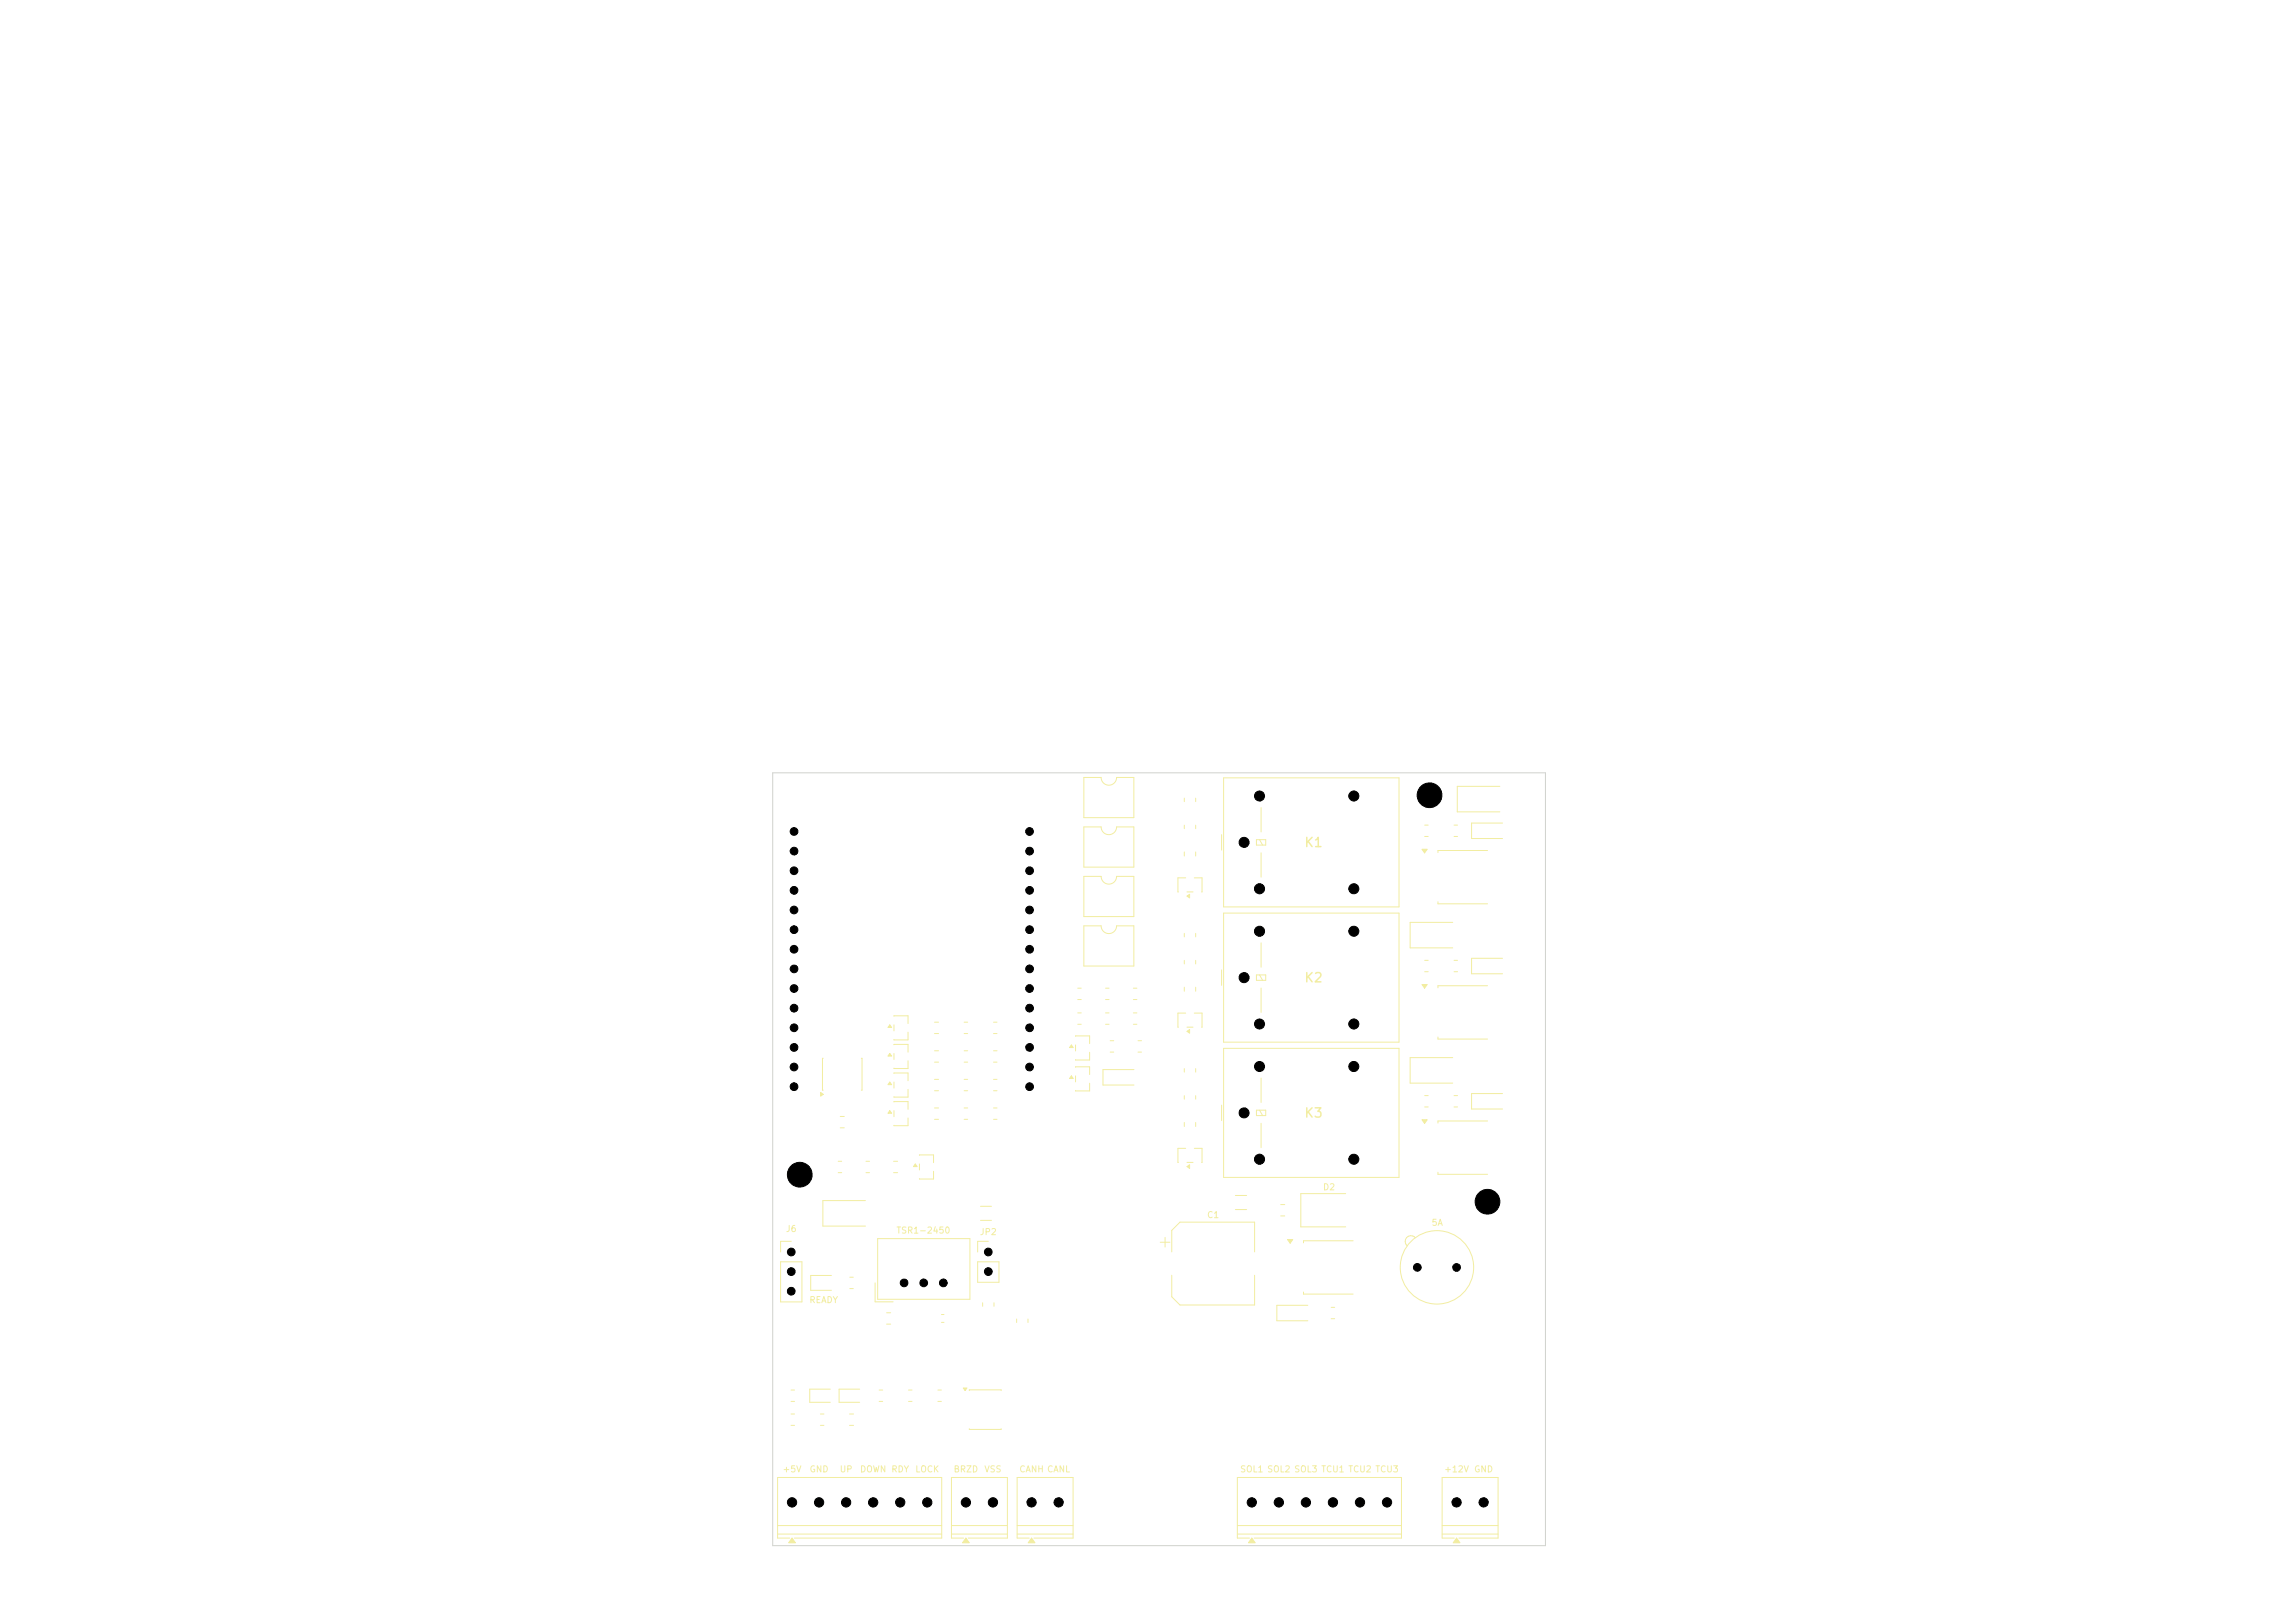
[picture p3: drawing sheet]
<svg xmlns="http://www.w3.org/2000/svg" width="297mm" height="210mm" viewBox="0 0 297 210" stroke-linecap="round" stroke-linejoin="round" font-family="sans-serif">
<defs><g id="words">
<g font-size="1.2" fill="#f2eda1">
<text x="168.7" y="109.9">K1</text>
<text x="168.7" y="127.4">K2</text>
<text x="168.7" y="144.9">K3</text>
</g>
<g font-size=".8" fill="#f2eda1">
<text x="171.1" y="154.2">D2</text>
<text x="101.6" y="159.6">J6</text>
<text x="115.9" y="159.8">TSR1-2450</text>
<text x="126.7" y="160">JP2</text>
<text x="156.1" y="157.8">C1</text>
<text x="185.2" y="158.8">5A</text>
<text x="104.7" y="168.8">READY</text>
<text x="101.2" y="190.7">+5V</text>
<text x="104.7" y="190.7">GND</text>
<text x="108.6" y="190.7">UP</text>
<text x="111.2" y="190.7">DOWN RDY</text>
<text x="118.4" y="190.7">LOCK</text>
<text x="123.3" y="190.7">BRZD</text>
<text x="127.3" y="190.7">VSS</text>
<text x="131.8" y="190.7">CANH CANL</text>
<text x="160.4" y="190.7">SOL1 SOL2 SOL3 TCU1 TCU2 TCU3</text>
<text x="186.8" y="190.7">+12V GND</text>
</g>
</g></defs>
<path d="M184 109.9h.7l-.3 .5zM186.1 116.7v.3h6.4M188.2 106.8h.4M188.2 108.2h.4M192.5 110.1h-6.4v.2M139.5 127.9h.4M139.5 129.3h.4M165.7 155.9h.6M165.7 157.3h.6M113.2 166v2.5h2.4M113.6 160.3h11.9v7.8h-11.9zM169.2 168.9h-4v2h4" fill="none" stroke="#f2eda1" stroke-width=".13"/>
<path d="M184 109.9h.7l-.3 .5z" fill="#f2eda1"/>
<g fill="none" stroke="#f2eda1" stroke-width=".13">
<path d="M153.3 103.3v.4M153.3 110.2v.6M154.7 103.3v.4M154.7 110.2v.6M124.8 136h.4M124.8 137.4h.4M139.5 131.1h.4M139.5 132.5h.4M143.7 134.7h.4M143.7 136.1h.4M146.7 127.9h.4M146.7 129.3h.4"/>
<path d="M146.7 131.1h.4M146.7 132.5h.4M153.3 138.3v.4M154.7 138.3v.4M114.7 169.9h.6M114.7 171.3h.6M131.6 197.4h7.3M131.6 198.5h7.3M133.2 199h-1.6v-7.8h7.3v7.8h-5.1M133.5 199l.4 .6h-.8z"/>
</g>
<path d="M133.5 199l.4 .6h-.8z" fill="#f2eda1"/>
<g fill="none" stroke="#f2eda1" stroke-width=".13">
<path d="M188 119.4h-5.5v3.3h5.5M117.6 179.9h.4M127.2 168.6v.4M128.6 168.6v.4M172.3 169.2h.4M172.3 170.6h.4M183.1 160.2a.74 .74 0 0 0-1.1-.1 .74 .74 0 0 0 .1 1.1M117.6 181.3h.4M123.1 197.4h7.3M123.1 198.5h7.3M124.7 199h-1.6v-7.8h7.3v7.8h-5.1M125 199l.4 .6h-.8z"/>
<circle cx="186" cy="164" r="4.7"/>
</g>
<path d="M125 199l.4 .6h-.8z" fill="#f2eda1"/>
<path d="M184.4 106.8h.4M184.4 108.2h.4M100.6 197.4h21.3M100.6 198.5h21.3M102.2 199h-1.6v-7.8h21.3v7.8h-19.1M102.5 199l.4 .6h-.8z" fill="none" stroke="#f2eda1" stroke-width=".13"/>
<path d="M102.5 199l.4 .6h-.8z" fill="#f2eda1"/>
<path d="M153.3 106.8v.4M154.7 106.8v.4M153.4 131.1h-1l.1 1.8M153.6 132.9h.8M153.6 133.5l.3-.3v.5zM154.6 131.1h1l-.1 1.8" fill="none" stroke="#f2eda1" stroke-width=".13"/>
<path d="M153.6 133.5l.3-.3v.5z" fill="#f2eda1"/>
<g fill="none" stroke="#f2eda1" stroke-width=".13">
<path d="M140.3 119.8h2.2a1 1 0 0 0 1 1 1 1 0 0 0 1-1h2.2v5.2h-6.4zM140.3 107h2.2a1 1 0 0 0 1 1 1 1 0 0 0 1-1h2.2v5.2h-6.4zM188.2 124.3h.4M188.2 125.7h.4M115.1 143.7l.3 .4h-.5zM115.7 142.6l1.8-.1v1M115.7 143.7v.8M117.5 144.7v1l-1.8-.1M153.3 141.8v.4M154.7 141.8v.4M188.2 141.8h.4M188.2 143.2h.4"/>
<path d="M194.4 141.5h-4v2h4M101 163.3h2.8v5.2h-2.8zM102.4 160.6h-1.4v1.4M113.8 179.9h.4M113.8 181.3h.4"/>
</g>
<path d="M115.1 143.7l.3 .4h-.5z" fill="#f2eda1"/>
<path d="M115.7 138.9l1.8-.1v1M115.1 140l.3 .3h-.5zM115.7 140v.8M117.5 141v1l-1.8-.1" fill="none" stroke="#f2eda1" stroke-width=".13"/>
<path d="M115.1 140l.3 .3h-.5z" fill="#f2eda1"/>
<path d="M143.1 131.1h.4M143.1 132.5h.4M184 144.9h.7l-.3 .5zM186.1 151.7v.3h6.4M192.5 145.1h-6.4v.2" fill="none" stroke="#f2eda1" stroke-width=".13"/>
<path d="M184 144.9h.7l-.3 .5z" fill="#f2eda1"/>
<path d="M120.9 132.3h.6M120.9 133.7h.6M138.6 139.2l.3 .3h-.5zM139.2 138.1l1.8-.1v1M139.2 139.2v.8M188 136.9h-5.5v3.3h5.5M108.5 150.3h.4M108.5 151.7h.4M141 140.2v1l-1.8-.1M107.6 165h-2.7v2h2.7" fill="none" stroke="#f2eda1" stroke-width=".13"/>
<path d="M138.6 139.2l.3 .3h-.5z" fill="#f2eda1"/>
<g fill="none" stroke="#f2eda1" stroke-width=".13">
<path d="M158.3 118.2h22.8v16.7h-22.8zM115.1 132.6l.3 .3h-.5zM115.7 131.5l1.8-.1v1M115.7 132.6v.8M117.5 133.6v1l-1.8-.1M120.9 136h.6M120.9 137.4h.6M146.7 138.4h-4v2h4M158.1 125.5v2M162.6 126.2h1.2v.7h-1.2zM163 126.2l.4 .7M163.2 122v3.2"/>
<path d="M163.2 127.9v3.1M112 155.4h-5.5v3.3h5.5M112.1 150.3h.4M112.1 151.7h.4M115.6 150.3h.6M115.6 151.7h.6M128.6 143.4h.4M128.6 144.8h.4M153.3 145.2v.6M154.7 145.2v.6M110 165.3h.4M110 166.7h.4"/>
<path d="M131.6 170.7v.4M133 170.7v.4M106.2 183h.4M106.2 184.4h.4"/>
</g>
<path d="M115.1 132.6l.3 .3h-.5z" fill="#f2eda1"/>
<g fill="none" stroke="#f2eda1" stroke-width=".13">
<path d="M158.1 108v2M158.3 100.7h22.8v16.7h-22.8zM162.6 108.7h1.2v.7h-1.2zM163 108.7l.4 .7M163.2 104.5v3.2M163.2 110.4v3.1M120.9 139.7h.6M128.6 139.7h.4M158.3 135.7h22.8v16.7h-22.8zM163.2 139.5v3.2M118.5 150.6l.2 .3h-.5zM119 149.5l1.8-.1v1"/>
<path d="M119 150.6v.8M120.8 151.6v1l-1.8-.1M120.9 141.1h.6M128.6 141.1h.4M158.1 143v2M162.6 143.7h1.2v.7h-1.2zM163 143.7l.4 .7M163.2 145.4v3.1"/>
</g>
<path d="M118.5 150.6l.2 .3h-.5z" fill="#f2eda1"/>
<g fill="none" stroke="#f2eda1" stroke-width=".13">
<path d="M140.3 113.4h2.2a1 1 0 0 0 1 1 1 1 0 0 0 1-1h2.2v5.2h-6.4zM115.1 136.3l.3 .3h-.5zM115.7 135.2l1.8-.1v1M115.7 136.3v.8M117.5 137.3v1l-1.8-.1M153.3 120.8v.4M153.3 127.7v.6M154.7 120.8v.4M154.7 127.7v.6M184.4 124.3h.4M184.4 125.7h.4M109.9 183h.6"/>
<path d="M109.9 184.4h.6"/>
</g>
<path d="M115.1 136.3l.3 .3h-.5z" fill="#f2eda1"/>
<path d="M102.4 179.9h.4M166.6 160.4h.7l-.3 .5zM168.7 167.2v.3h6.4M175.1 160.6h-6.4v.2M102.4 181.3h.4" fill="none" stroke="#f2eda1" stroke-width=".13"/>
<path d="M166.6 160.4h.7l-.3 .5z" fill="#f2eda1"/>
<path d="M124.7 179.6h.4l-.2 .3zM125.4 179.9v-.1h4.2v.1M125.4 184.9v.1h4.2v-.1" fill="none" stroke="#f2eda1" stroke-width=".13"/>
<path d="M124.7 179.6h.4l-.2 .3z" fill="#f2eda1"/>
<path d="M106.5 136.9h-.1v4.2h.1M111.5 136.9h.1v4.2h-.1M143.1 127.9h.4M143.1 129.3h.4M106.2 141.4l.3 .2-.3 .2z" fill="none" stroke="#f2eda1" stroke-width=".13"/>
<path d="M106.2 141.4l.3 .2-.3 .2z" fill="#f2eda1"/>
<path d="M140.3 100.6h2.2a1 1 0 0 0 1 1 1 1 0 0 0 1-1h2.2v5.2h-6.4zM124.8 139.7h.4M124.8 141.1h.4M186.6 197.4h7.3M186.6 198.5h7.3M188.2 199h-1.6v-7.8h7.3v7.8h-5.1M188.5 199l.4 .6h-.8z" fill="none" stroke="#f2eda1" stroke-width=".13"/>
<path d="M188.5 199l.4 .6h-.8z" fill="#f2eda1"/>
<path d="M138.6 135.2l.3 .3h-.5zM139.2 134.1l1.8-.1v1M139.2 135.2v.8M141 136.2v1l-1.8-.1" fill="none" stroke="#f2eda1" stroke-width=".13"/>
<path d="M138.6 135.2l.3 .3h-.5z" fill="#f2eda1"/>
<path d="M153.4 148.6h-1l.1 1.8M153.6 150.4h.8M153.6 150.9l.3-.2v.5zM154.6 148.6h1l-.1 1.8" fill="none" stroke="#f2eda1" stroke-width=".13"/>
<path d="M153.6 150.9l.3-.2v.5z" fill="#f2eda1"/>
<path d="M128.6 136h.4M128.6 137.4h.4M184 127.4h.7l-.3 .5zM186.1 134.2v.3h6.4M192.5 127.6h-6.4v.2M184.4 141.8h.4M184.4 143.2h.4M107.4 179.8h-2.6v1.7h2.6" fill="none" stroke="#f2eda1" stroke-width=".13"/>
<path d="M184 127.4h.7l-.3 .5z" fill="#f2eda1"/>
<g fill="none" stroke="#f2eda1" stroke-width=".13">
<path d="M153.4 113.6h-1l.1 1.8M153.6 115.4h.8M153.6 115.9l.3-.2v.5zM154.6 113.6h1l-.1 1.8M194.1 101.8h-5.5v3.3h5.5M194.4 106.5h-4v2h4M128.6 132.3h.4M128.6 133.7h.4M153.3 124.3v.4M154.7 124.3v.4M194.4 124h-4v2h4M126.9 156.1h1.4"/>
<path d="M126.9 157.9h1.4M159.9 154.7h1.4M159.9 156.5h1.4M121.8 170.1h.4M121.8 171.1h.4M102.4 183h.4M102.4 184.4h.4"/>
</g>
<path d="M153.6 115.9l.3-.2v.5z" fill="#f2eda1"/>
<g fill="none" stroke="#f2eda1" stroke-width=".13">
<path d="M124.8 132.3h.4M124.8 133.7h.4M147.3 134.7h.4M147.3 136.1h.4M108.7 144.5h.6M108.7 145.9h.6M120.9 143.4h.6M120.9 144.8h.6M124.8 143.4h.4M124.8 144.8h.4M174.1 154.5h-5.8v4.3h5.8M111.2 179.8h-2.6v1.7h2.6"/>
<path d="M121.4 179.9h.4M126.5 163.3h2.8v2.6h-2.8zM127.9 160.6h-1.4v1.4M150.1 160.7h1.3M150.8 160.1v1.3M151.6 162v-2.8l1.1-1.1h9.7v3.9M151.6 165v2.8l1.1 1.1h9.7v-3.9M121.4 181.3h.4M160.1 197.4h21.3M160.1 198.5h21.3M161.7 199h-1.6v-7.8h21.3v7.8h-19.1M162 199l.4 .6h-.8z"/>
</g>
<path d="M162 199l.4 .6h-.8z" fill="#f2eda1"/>
<path d="M100 100h100v100h-100z" fill="none" stroke="#d0d2cd" stroke-width=".13"/>
<g fill="#000" stroke="#000" stroke-width=".13">
<circle cx="102.8" cy="112.7" r=".5"/>
<circle cx="102.8" cy="115.2" r=".5"/>
<circle cx="102.8" cy="107.6" r=".5"/>
<circle cx="102.8" cy="117.7" r=".5"/>
<circle cx="102.8" cy="110.1" r=".5"/>
<circle cx="133.2" cy="112.7" r=".5"/>
<circle cx="133.2" cy="117.7" r=".5"/>
<circle cx="133.2" cy="107.6" r=".5"/>
<circle cx="133.2" cy="115.2" r=".5"/>
<circle cx="133.2" cy="110.1" r=".5"/>
<circle cx="161" cy="109" r=".65"/>
<circle cx="163" cy="103" r=".65"/>
<circle cx="163" cy="115" r=".65"/>
<circle cx="175.2" cy="103" r=".65"/>
<circle cx="175.2" cy="115" r=".65"/>
<circle cx="185" cy="102.9" r="1.6"/>
<circle cx="102.8" cy="138.1" r=".5"/>
<circle cx="102.8" cy="130.4" r=".5"/>
<circle cx="102.8" cy="127.9" r=".5"/>
<circle cx="102.8" cy="133" r=".5"/>
<circle cx="102.8" cy="135.5" r=".5"/>
<circle cx="102.8" cy="125.4" r=".5"/>
<circle cx="102.8" cy="122.8" r=".5"/>
<circle cx="102.8" cy="120.3" r=".5"/>
<circle cx="133.2" cy="127.9" r=".5"/>
<circle cx="133.2" cy="133" r=".5"/>
<circle cx="133.2" cy="138.1" r=".5"/>
<circle cx="133.2" cy="130.4" r=".5"/>
<circle cx="133.2" cy="135.5" r=".5"/>
<circle cx="133.2" cy="125.4" r=".5"/>
<circle cx="133.2" cy="122.8" r=".5"/>
<circle cx="133.2" cy="120.3" r=".5"/>
<circle cx="161" cy="126.5" r=".65"/>
<circle cx="163" cy="138" r=".65"/>
<circle cx="163" cy="120.5" r=".65"/>
<circle cx="163" cy="132.5" r=".65"/>
<circle cx="175.2" cy="138" r=".65"/>
<circle cx="175.2" cy="120.5" r=".65"/>
<circle cx="175.2" cy="132.5" r=".65"/>
<circle cx="102.8" cy="140.6" r=".5"/>
<circle cx="103.5" cy="152" r="1.6"/>
<circle cx="133.2" cy="140.6" r=".5"/>
<circle cx="161" cy="144" r=".65"/>
<circle cx="163" cy="150" r=".65"/>
<circle cx="175.2" cy="150" r=".65"/>
<circle cx="192.5" cy="155.5" r="1.6"/>
<circle cx="102.4" cy="167.1" r=".5"/>
<circle cx="102.4" cy="162" r=".5"/>
<circle cx="102.4" cy="164.5" r=".5"/>
<circle cx="117" cy="166" r=".5"/>
<circle cx="119.5" cy="166" r=".5"/>
<circle cx="122.1" cy="166" r=".5"/>
<circle cx="127.9" cy="164.5" r=".5"/>
<circle cx="127.9" cy="162" r=".5"/>
<circle cx="183.4" cy="164" r=".5"/>
<circle cx="188.5" cy="164" r=".5"/>
<circle cx="102.5" cy="194.4" r=".6"/>
<circle cx="106" cy="194.4" r=".6"/>
<circle cx="109.5" cy="194.4" r=".6"/>
<circle cx="113" cy="194.4" r=".6"/>
<circle cx="116.5" cy="194.4" r=".6"/>
<circle cx="120" cy="194.4" r=".6"/>
<circle cx="125" cy="194.4" r=".6"/>
<circle cx="128.5" cy="194.4" r=".6"/>
<circle cx="133.5" cy="194.4" r=".6"/>
<circle cx="137" cy="194.4" r=".6"/>
<circle cx="162" cy="194.4" r=".6"/>
<circle cx="165.5" cy="194.4" r=".6"/>
<circle cx="169" cy="194.4" r=".6"/>
<circle cx="172.5" cy="194.4" r=".6"/>
<circle cx="176" cy="194.4" r=".6"/>
<circle cx="179.5" cy="194.4" r=".6"/>
<circle cx="188.5" cy="194.4" r=".6"/>
<circle cx="192" cy="194.4" r=".6"/>
</g>
<use href="#words"/>
</svg>
